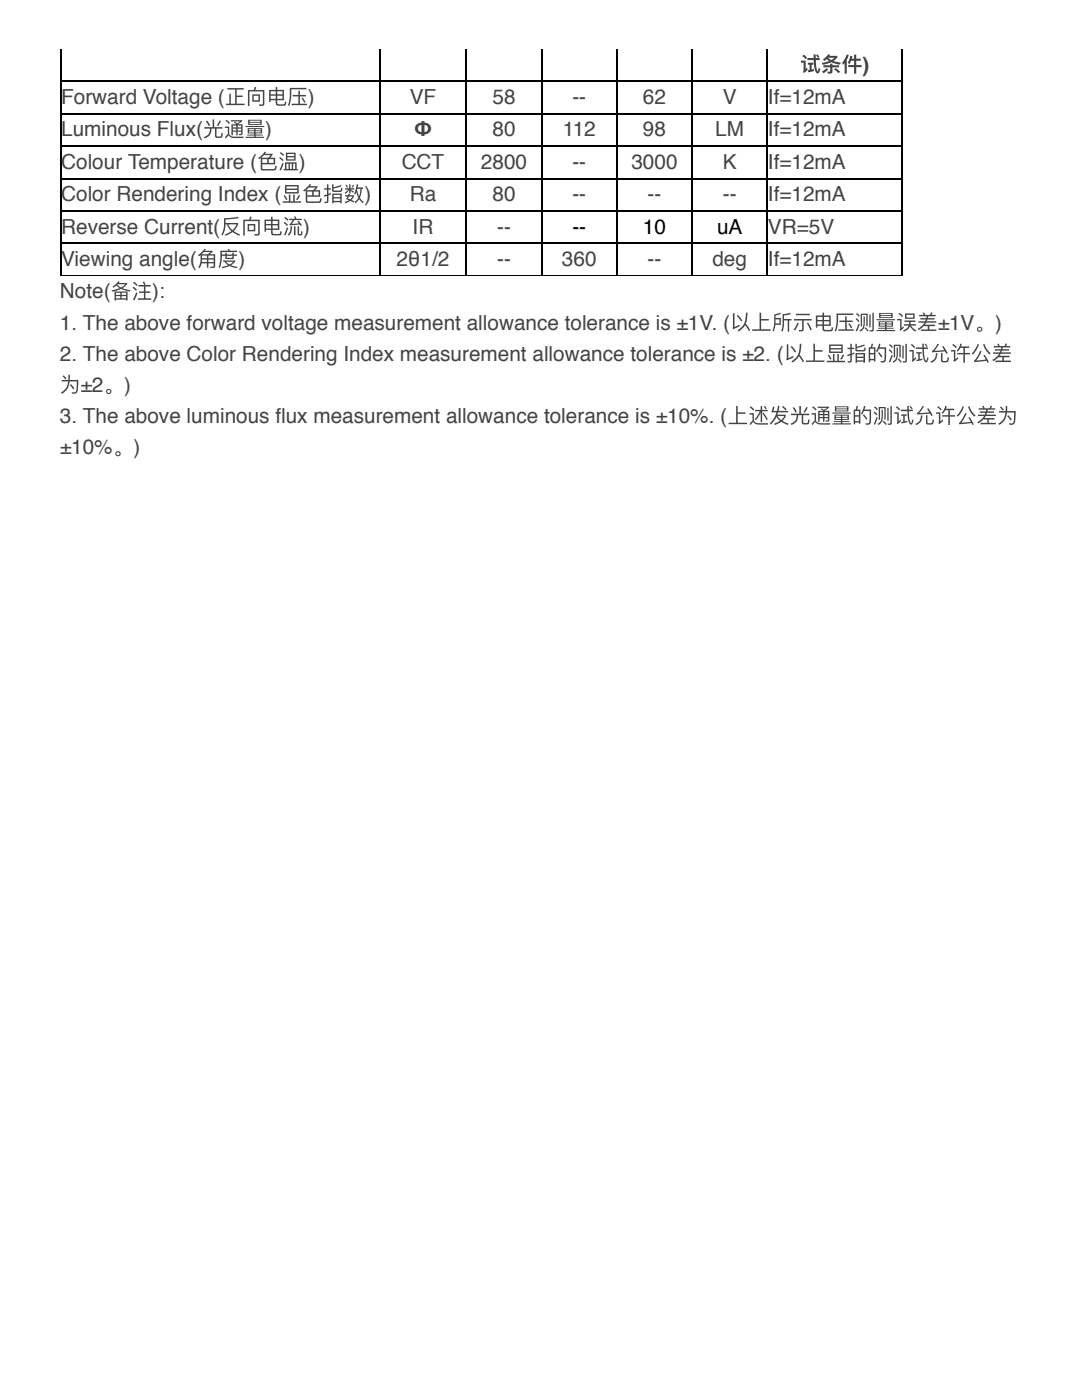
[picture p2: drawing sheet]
<svg xmlns="http://www.w3.org/2000/svg" width="216mm" height="279mm" viewBox="0 0 216 279" stroke-linecap="round" stroke-linejoin="round" font-family="sans-serif">
<defs><g id="words">
<g font-size="4.1" fill="#444">
<text x="159.7" y="14.3">试条件)</text>
<text x="12.2" y="20.7">Forward Voltage (正向电压)</text>
<text x="81.8" y="20.7">VF</text>
<text x="98.3" y="20.7">58</text>
<text x="114.2" y="20.7">--</text>
<text x="128.3" y="20.7">62</text>
<text x="144.2" y="20.7">V</text>
<text x="153.2" y="20.7">If=12mA</text>
<text x="12.2" y="27.2">Luminous Flux(光通量)</text>
<text x="82.7" y="27.2">Ф</text>
<text x="98.3" y="27.2">80</text>
<text x="112.3" y="27.2">112</text>
<text x="128.3" y="27.2">98</text>
<text x="142.7" y="27.2">LM</text>
<text x="153.2" y="27.2">If=12mA</text>
<text x="12.2" y="33.7">Colour Temperature (⾊温)</text>
<text x="80.1" y="33.7">CCT</text>
<text x="96" y="33.7">2800</text>
<text x="114.2" y="33.7">--</text>
<text x="126" y="33.7">3000</text>
<text x="144.2" y="33.7">K</text>
<text x="153.2" y="33.7">If=12mA</text>
<text x="12.2" y="40.2">Color Rendering Index (显⾊指数)</text>
<text x="81.8" y="40.2">Ra</text>
<text x="98.3" y="40.2">80</text>
<text x="114.2" y="40.2">--</text>
<text x="129.2" y="40.2">--</text>
<text x="144.2" y="40.2">--</text>
<text x="153.2" y="40.2">If=12mA</text>
<text x="12.2" y="46.6">Reverse Current(反向电流)</text>
<text x="82.3" y="46.6">IR</text>
<text x="99.2" y="46.6">--</text>
<text x="153.2" y="46.6">VR=5V</text>
<text x="12.2" y="53.1">Viewing angle(⻆度)</text>
<text x="79.1" y="53.1">2θ1/2</text>
<text x="99.2" y="53.1">--</text>
<text x="112.1" y="53.1">360</text>
<text x="129.2" y="53.1">--</text>
<text x="142.1" y="53.1">deg</text>
<text x="153.2" y="53.1">If=12mA</text>
<text x="11.9" y="59.6">Note(备注):</text>
<text x="11.9" y="65.8">1. The above forward voltage measurement allowance tolerance is ±1V. (以上所示电压测量误差±1V。)</text>
<text x="11.9" y="72">2. The above Color Rendering Index measurement allowance tolerance is ±2. (以上显指的测试允许公差</text>
<text x="11.9" y="78.2">为±2。)</text>
<text x="11.9" y="84.4">3. The above luminous f</text>
<text x="55" y="84.4">lux measurement allowance tolerance is ±10%. (上述发光通量的测试允许公差为</text>
<text x="11.9" y="90.6">±10%。)</text>
</g>
<g font-size="4.1">
<text x="114.2" y="46.6">--</text>
<text x="128.3" y="46.6">10</text>
<text x="143.1" y="46.6">uA</text>
</g>
</g></defs>
<g fill="none" stroke="#000" stroke-width=".26">
<path d="M11.9 16.2h168.2M12.1 9.8v45.4M75.7 9.8v45.4M93.1 9.8v45.4M108.1 9.8v45.4M123.1 9.8v45.4M138.1 9.8v45.4M153.1 9.8v45.4M180 9.8v45.4M11.9 35.6h168.2M11.9 29.2h168.2M11.9 22.7h168.2"/>
<path d="M11.9 55h168.2M11.9 48.6h168.2M11.9 42.1h168.2"/>
</g>
<g fill="#fff">
<path d="M11.9 55.2h192.1v6.2h-192.1z"/>
<path d="M11.9 61.4h192.1v6.2h-192.1z"/>
<path d="M11.9 67.6h192.1v12.4h-192.1z"/>
<path d="M11.9 80h192.1v12.4h-192.1z"/>
<path d="M11.9 92.4h192.1v4.7h-192.1z"/>
</g>
<use href="#words"/>
</svg>
